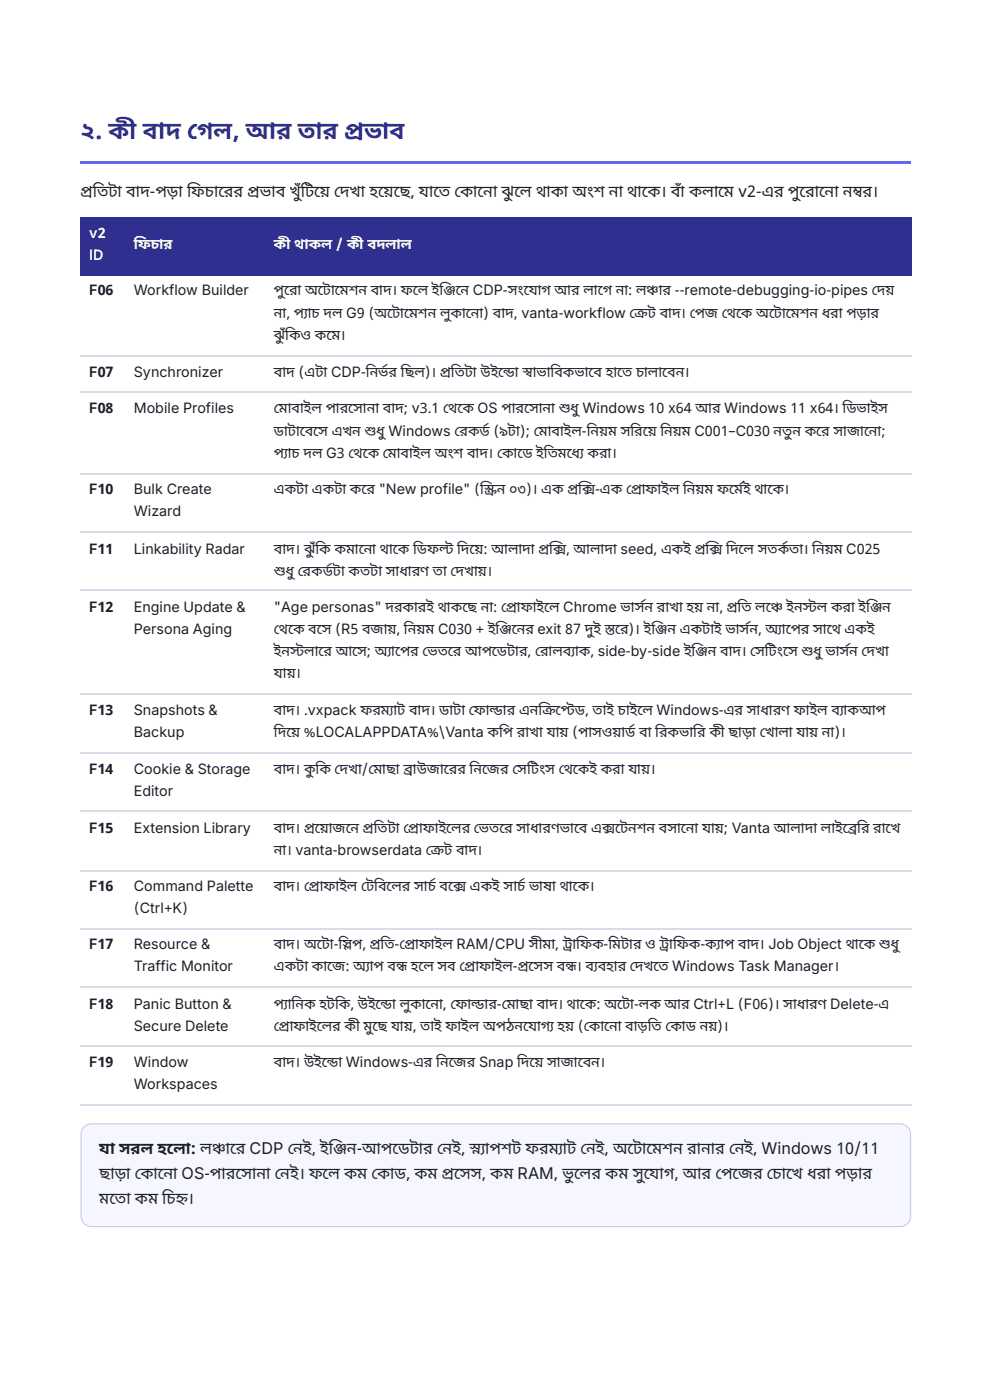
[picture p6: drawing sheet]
<svg xmlns="http://www.w3.org/2000/svg" width="210mm" height="297mm" viewBox="0 0 210 297" stroke-linecap="round" stroke-linejoin="round" font-family="sans-serif">
<defs><g id="words">
<g font-size="5.1" fill="#2e2f8f">
<text x="17.1" y="29.5">২. কী</text>
<text x="30.3" y="29.5">বা দ গে</text>
<text x="45.3" y="29.5">ল, আর তা র পভা ব</text>
<text x="73" y="29.5">্</text>
<text x="73" y="29.5">র</text>
</g>
<g font-size="3.4" fill="#1d1f27">
<text x="17.1" y="41.9">পতি টা</text>
<text x="17.1" y="41.9">্</text>
<text x="17.1" y="41.9">র</text>
<text x="26.7" y="41.9">বা দ-পড়া</text>
<text x="39.7" y="41.9">ফি চা রে</text>
<text x="49.5" y="41.9">র পভা ব খুঁ টয়ে</text>
<text x="52.5" y="41.9">্</text>
<text x="52.5" y="41.9">র</text>
<text x="63.8" y="41.9">ি</text>
<text x="63.8" y="41.9">খুঁ</text>
<text x="70.9" y="41.9">দে</text>
<text x="74.1" y="41.9">খা</text>
<text x="78.3" y="41.9">হয়ে</text>
<text x="83.5" y="41.9">ছে</text>
<text x="87" y="41.9">, যা তে</text>
<text x="96.4" y="41.9">কো</text>
<text x="101.3" y="41.9">নো</text>
<text x="106.3" y="41.9">ঝু লে</text>
<text x="113.6" y="41.9">থা কা</text>
<text x="121.3" y="41.9">অ</text>
<text x="121.3" y="41.9">ং</text>
<text x="125.9" y="41.9">শ না</text>
<text x="133" y="41.9">থা কে</text>
<text x="140.1" y="41.9">। বাঁ</text>
<text x="146.1" y="41.9">কলা মে</text>
<text x="156.5" y="41.9">v2-এর পু রোপুরো নো</text>
<text x="178.7" y="41.9">নমর।</text>
<text x="180.8" y="41.9">্</text>
<text x="180.8" y="41.9">ব</text>
<text x="21.1" y="244.7">যা</text>
<text x="25.3" y="244.7">সরল হলো</text>
<text x="40.5" y="244.7">: লঞ্চা</text>
<text x="48.8" y="244.7">রে</text>
<text x="52.9" y="244.7">CDP নে</text>
<text x="64.3" y="244.7">ই, ইঞ্জি</text>
<text x="73.6" y="244.7">ন-আপডে</text>
<text x="86.9" y="244.7">টা র নে</text>
<text x="95.9" y="244.7">ই, স্ন্যা</text>
<text x="103.8" y="244.7">পশট ফরম্যা</text>
<text x="120.3" y="244.7">ট নে</text>
<text x="126.4" y="244.7">ই, অটো</text>
<text x="137.1" y="244.7">মে</text>
<text x="140.4" y="244.7">শন রা না র নে</text>
<text x="157.8" y="244.7">ই, Windows 10/11</text>
<text x="21.1" y="250.2">ছা ড়া</text>
<text x="28.6" y="250.2">কো</text>
<text x="33.4" y="250.2">নো</text>
<text x="38.5" y="250.2">OS-পা রসো</text>
<text x="54.4" y="250.2">না</text>
<text x="58.2" y="250.2">নে</text>
<text x="61.5" y="250.2">ই। ফলে</text>
<text x="73" y="250.2">কম কো</text>
<text x="83.7" y="250.2">ড, কম পসে</text>
<text x="93.7" y="250.2">্</text>
<text x="93.7" y="250.2">র</text>
<text x="99.8" y="250.2">স, কম RAM, ভু লে</text>
<text x="125.4" y="250.2">র কম সু যোসুযো গ, আর পে</text>
<text x="155.3" y="250.2">জে</text>
<text x="159.7" y="250.2">র চো</text>
<text x="166.7" y="250.2">খে</text>
<text x="171.1" y="250.2">ধরা</text>
<text x="177" y="250.2">পড়া</text>
<text x="182.8" y="250.2">র</text>
<text x="21.1" y="255.4">মতো</text>
<text x="28.6" y="255.4">কম চি হ।</text>
<text x="37.3" y="255.4">্</text>
<text x="37.3" y="255.4">ন</text>
</g>
<g font-size="3" fill="#fff">
<text x="18.9" y="50.6">v2</text>
<text x="28.4" y="52.8">ফি</text>
<text x="32" y="52.8">চা র</text>
<text x="58.1" y="52.8">কী</text>
<text x="62.4" y="52.8">থা কল / কী</text>
<text x="77.9" y="52.8">বদলা ল</text>
<text x="18.9" y="55.3">ID</text>
</g>
<g font-size="3" fill="#1d1f27">
<text x="18.9" y="62.7">F06</text>
<text x="28.4" y="62.7">Workflow Builder</text>
<text x="58.1" y="62.7">পু রোপুরো</text>
<text x="64.7" y="62.7">অটো</text>
<text x="71" y="62.7">মে</text>
<text x="73.9" y="62.7">শন বা দ। ফলে</text>
<text x="91.6" y="62.7">ইঞ্জি</text>
<text x="96.6" y="62.7">নে</text>
<text x="100.3" y="62.7">CDP-সং</text>
<text x="111.1" y="62.7">যো</text>
<text x="114.8" y="62.7">গ আর লা গে</text>
<text x="130.6" y="62.7">না : লঞ্চা</text>
<text x="140.5" y="62.7">র --remote-debugging-io-pipes দে</text>
<text x="187.7" y="62.7">য়</text>
<text x="58.1" y="67.4">না , প্যা</text>
<text x="66.1" y="67.4">চ দল G9 (অটো</text>
<text x="85.7" y="67.4">মে</text>
<text x="88.6" y="67.4">শন লু কালু কানো</text>
<text x="102.5" y="67.4">) বা দ, vanta-workflow ক্রে</text>
<text x="137.3" y="67.4">ট বা দ। পে</text>
<text x="149.5" y="67.4">জ থে</text>
<text x="156" y="67.4">কে</text>
<text x="160.3" y="67.4">অটো</text>
<text x="166.6" y="67.4">মে</text>
<text x="169.6" y="67.4">শন ধরা</text>
<text x="179.4" y="67.4">পড়া</text>
<text x="184.6" y="67.4">র</text>
<text x="58.1" y="72.1">ঝুঁ কি</text>
<text x="63.7" y="72.1">ও কমে</text>
<text x="72.2" y="72.1">।</text>
<text x="18.9" y="80">F07</text>
<text x="28.4" y="80">Synchronizer</text>
<text x="58.1" y="80">বা দ (এটা</text>
<text x="70.2" y="80">CDP-নি র্ভ র ছি ল)। পতি টা</text>
<text x="93.3" y="80">্</text>
<text x="93.3" y="80">র</text>
<text x="101.9" y="80">উইন্ডো</text>
<text x="110.7" y="80">স্বা</text>
<text x="113.7" y="80">ভা বি কভা বে</text>
<text x="128.4" y="80">হা তে</text>
<text x="134.8" y="80">চা লা বে</text>
<text x="143.3" y="80">ন।</text>
<text x="18.9" y="87.7">F08</text>
<text x="28.4" y="87.7">Mobile Profiles</text>
<text x="58.1" y="87.7">মো</text>
<text x="61.8" y="87.7">বা ইল পা রসো</text>
<text x="77.8" y="87.7">না</text>
<text x="81.2" y="87.7">বা দ; v3.1 থে</text>
<text x="97" y="87.7">কে</text>
<text x="101.3" y="87.7">OS পা রসো</text>
<text x="115" y="87.7">না</text>
<text x="118.5" y="87.7">শধু Windows 10 x64 আর Windows 11 x64। ডি ভা ইস</text>
<text x="118.5" y="87.7">ু</text>
<text x="58.1" y="92.4">ডা টা বে</text>
<text x="66.4" y="92.4">সে</text>
<text x="70.3" y="92.4">এখন শধু Windows রে</text>
<text x="77.3" y="92.4">ু</text>
<text x="99.2" y="92.4">কর্ড</text>
<text x="104.6" y="92.4">(৯টা ); মো</text>
<text x="116.9" y="92.4">বা ইল-নি য় ম সরি য়ে</text>
<text x="140" y="92.4">নি য় ম C001–C030 নতু ন করে</text>
<text x="176.7" y="92.4">সা জ</text>
<text x="179.6" y="92.4">া</text>
<text x="183.2" y="92.4">নো</text>
<text x="186.9" y="92.4">;</text>
<text x="58.1" y="97.1">প্যা</text>
<text x="61.8" y="97.1">চ দল G3 থে</text>
<text x="76.9" y="97.1">কে</text>
<text x="81.2" y="97.1">মো</text>
<text x="84.9" y="97.1">বা ইল অ</text>
<text x="92.2" y="97.1">ং</text>
<text x="96.2" y="97.1">শ বা দ। কো</text>
<text x="109.7" y="97.1">ডে</text>
<text x="113.7" y="97.1">ইতি মধ্যে</text>
<text x="124.6" y="97.1">করা ।</text>
<text x="18.9" y="104.8">F10</text>
<text x="28.4" y="104.8">Bulk Create</text>
<text x="58.1" y="104.8">একটা</text>
<text x="66.1" y="104.8">একটা</text>
<text x="74.2" y="104.8">করে</text>
<text x="80.3" y="104.8">&quot;New profile&quot; (স্ক্রি</text>
<text x="105.3" y="104.8">ন ০৩)। এক পক্সি</text>
<text x="120.3" y="104.8">্</text>
<text x="120.3" y="104.8">র</text>
<text x="126.2" y="104.8">-এক প্রো</text>
<text x="136.9" y="104.8">ফা ইল নি য় ম ফর্মে</text>
<text x="157.5" y="104.8">ই থা কে</text>
<text x="166.2" y="104.8">।</text>
<text x="28.4" y="109.5">Wizard</text>
<text x="18.9" y="117.4">F11</text>
<text x="28.4" y="117.4">Linkability Radar</text>
<text x="58.1" y="117.4">বা দ। ঝুঁ কি</text>
<text x="70.9" y="117.4">কমা নো</text>
<text x="80.5" y="117.4">থা কে</text>
<text x="87.6" y="117.4">ডি ফল দি য়ে</text>
<text x="93.1" y="117.4">্</text>
<text x="93.1" y="117.4">ট</text>
<text x="102.5" y="117.4">: আলা দা</text>
<text x="114.2" y="117.4">পক্সি</text>
<text x="114.2" y="117.4">্</text>
<text x="114.2" y="117.4">র</text>
<text x="120" y="117.4">, আলা দা</text>
<text x="131.6" y="117.4">seed, একই পক্সি</text>
<text x="147.3" y="117.4">্</text>
<text x="147.3" y="117.4">র</text>
<text x="154" y="117.4">দি লে</text>
<text x="160.7" y="117.4">সতর্ক তা । নি য় ম C025</text>
<text x="58.1" y="122.1">শধু রে</text>
<text x="58.1" y="122.1">ু</text>
<text x="66" y="122.1">কর্ড টা</text>
<text x="73.9" y="122.1">কতটা</text>
<text x="81.8" y="122.1">সা ধা রণ তা</text>
<text x="95.5" y="122.1">দে</text>
<text x="98.4" y="122.1">খা য় ।</text>
<text x="18.9" y="129.8">F12</text>
<text x="28.4" y="129.8">Engine Update &amp;</text>
<text x="58.1" y="129.8">&quot;Age personas&quot; দরকা রই থা কছে</text>
<text x="101.9" y="129.8">না : প্রো</text>
<text x="110.4" y="129.8">ফা ইলে</text>
<text x="119.4" y="129.8">Chrome ভা র্স ন রা খা</text>
<text x="145.6" y="129.8">হয় না , পতি</text>
<text x="154.1" y="129.8">্</text>
<text x="154.1" y="129.8">র</text>
<text x="160.1" y="129.8">লঞ্চে</text>
<text x="166.8" y="129.8">ইনসল করা</text>
<text x="170.2" y="129.8">্</text>
<text x="170.2" y="129.8">ট</text>
<text x="182" y="129.8">ইঞ্জি</text>
<text x="187.1" y="129.8">ন</text>
<text x="28.4" y="134.5">Persona Aging</text>
<text x="58.1" y="134.5">থে</text>
<text x="61.1" y="134.5">কে</text>
<text x="65.4" y="134.5">বসে</text>
<text x="71.1" y="134.5">(R5 বজ</text>
<text x="78.6" y="134.5">া</text>
<text x="82.2" y="134.5">য় , নি য় ম C030 + ইঞ্জি</text>
<text x="108.5" y="134.5">নে</text>
<text x="111.4" y="134.5">র exit 87 দু ই সরে</text>
<text x="125.9" y="134.5">দু ্</text>
<text x="128.2" y="134.5">ত</text>
<text x="133.3" y="134.5">)। ইঞ্জি</text>
<text x="141.5" y="134.5">ন একটা ই ভা র্স ন, অ্যা</text>
<text x="166.6" y="134.5">পে</text>
<text x="169.8" y="134.5">র সা থে</text>
<text x="179.1" y="134.5">একই</text>
<text x="58.1" y="139.2">ইনসলা রে</text>
<text x="58.1" y="143.9">যা য় ।</text>
<text x="61.5" y="139.2">্</text>
<text x="61.5" y="139.2">ট</text>
<text x="71.2" y="139.2">আসে</text>
<text x="77.8" y="139.2">; অ্যা</text>
<text x="83.8" y="139.2">পে</text>
<text x="87" y="139.2">র ভে</text>
<text x="92.8" y="139.2">তরে</text>
<text x="98.6" y="139.2">আপডে</text>
<text x="107.5" y="139.2">টা র, রো</text>
<text x="117.1" y="139.2">লব্যা</text>
<text x="122.7" y="139.2">ক, side-by-side ইঞ্জি</text>
<text x="150.1" y="139.2">ন বা দ। সে</text>
<text x="162.2" y="139.2">টিং</text>
<text x="166" y="139.2">সে</text>
<text x="169.9" y="139.2">শধু ভা র্স ন দে</text>
<text x="169.9" y="139.2">ু</text>
<text x="185.6" y="139.2">খা</text>
<text x="18.9" y="151.6">F13</text>
<text x="28.4" y="151.6">Snapshots &amp;</text>
<text x="58.1" y="151.6">বা দ। .vxpack ফরম্যা</text>
<text x="84.2" y="151.6">ট বা দ। ডা টা</text>
<text x="99.4" y="151.6">ফো</text>
<text x="103.8" y="151.6">ল্ডা</text>
<text x="107.4" y="151.6">র এনক্রি</text>
<text x="117.8" y="151.6">প্টে</text>
<text x="121.9" y="151.6">ড, তা ই চা ইলে</text>
<text x="139.2" y="151.6">Windows-এর সা ধা রণ ফা ইল ব্যা</text>
<text x="179.7" y="151.6">কআপ</text>
<text x="28.4" y="156.3">Backup</text>
<text x="58.1" y="156.3">দি য়ে</text>
<text x="64.4" y="156.3">%LOCALAPPDATA%\Vanta কপি</text>
<text x="109.6" y="156.3">রা খা</text>
<text x="115.9" y="156.3">যা য় (পা সওয়া র্ড</text>
<text x="135.5" y="156.3">বা</text>
<text x="138.9" y="156.3">রি কভা রি</text>
<text x="150.4" y="156.3">কী</text>
<text x="154.4" y="156.3">ছা ড়া</text>
<text x="161.1" y="156.3">খো</text>
<text x="165" y="156.3">লা</text>
<text x="168.9" y="156.3">যা য় না )।</text>
<text x="18.9" y="164.2">F14</text>
<text x="28.4" y="164.2">Cookie &amp; Storage</text>
<text x="58.1" y="164.2">বা দ। কু কি</text>
<text x="70.9" y="164.2">দে</text>
<text x="73.8" y="164.2">খা /মো</text>
<text x="81.9" y="164.2">ছা</text>
<text x="85.5" y="164.2">ব্রা</text>
<text x="88.4" y="164.2">উজ</text>
<text x="90.5" y="164.2">া</text>
<text x="94.1" y="164.2">রে</text>
<text x="97" y="164.2">র নি জে</text>
<text x="106" y="164.2">র সে</text>
<text x="111.7" y="164.2">টিং</text>
<text x="115.6" y="164.2">স থে</text>
<text x="121.5" y="164.2">কে</text>
<text x="125" y="164.2">ই করা</text>
<text x="133.2" y="164.2">যা য় ।</text>
<text x="28.4" y="168.9">Editor</text>
<text x="18.9" y="176.6">F15</text>
<text x="28.4" y="176.6">Extension Library</text>
<text x="58.1" y="176.6">বা দ। পয়ো</text>
<text x="64.5" y="176.6">্</text>
<text x="64.5" y="176.6">র</text>
<text x="70.5" y="176.6">জনে</text>
<text x="77" y="176.6">পতি টা</text>
<text x="77" y="176.6">্</text>
<text x="77" y="176.6">র</text>
<text x="85.5" y="176.6">প্রো</text>
<text x="89.7" y="176.6">ফা ইলে</text>
<text x="97.9" y="176.6">র ভে</text>
<text x="103.7" y="176.6">তরে</text>
<text x="109.5" y="176.6">সা ধা রণভা বে</text>
<text x="125.3" y="176.6">একটে</text>
<text x="127.6" y="176.6">্</text>
<text x="127.6" y="176.6">স</text>
<text x="133.2" y="176.6">নশন বসা নো</text>
<text x="148.9" y="176.6">যা য় ; Vanta আলা দা</text>
<text x="174" y="176.6">লা ইব্রে</text>
<text x="181.7" y="176.6">রি</text>
<text x="185.1" y="176.6">রা খে</text>
<text x="58.1" y="181.3">না । vanta-browserdata ক্রে</text>
<text x="94.2" y="181.3">ট বা দ।</text>
<text x="18.9" y="189">F16</text>
<text x="28.4" y="189">Command Palette</text>
<text x="58.1" y="189">বা দ। প্রো</text>
<text x="68.6" y="189">ফা ইল টে</text>
<text x="79.3" y="189">বি লে</text>
<text x="85.2" y="189">র সা র্চ বক্সে</text>
<text x="99.6" y="189">একই সা র্চ ভা ষা</text>
<text x="118.7" y="189">থা কে</text>
<text x="124.9" y="189">।</text>
<text x="28.4" y="193.7">(Ctrl+K)</text>
<text x="18.9" y="201.4">F17</text>
<text x="28.4" y="201.4">Resource &amp;</text>
<text x="58.1" y="201.4">বা দ। অটো</text>
<text x="70.7" y="201.4">-স্লি</text>
<text x="74.7" y="201.4">প, পতি -প্রো</text>
<text x="78.4" y="201.4">্</text>
<text x="78.4" y="201.4">র</text>
<text x="88.8" y="201.4">ফা ইল RAM/CPU সী মা , ট্রা</text>
<text x="122.2" y="201.4">ফি ক-মি টা র ও ট্রা</text>
<text x="142.7" y="201.4">ফি ক-ক্যা</text>
<text x="153.6" y="201.4">প বা দ। Job Object থা কে</text>
<text x="186.3" y="201.4">শধু</text>
<text x="186.3" y="201.4">ু</text>
<text x="28.4" y="206.1">Traffic Monitor</text>
<text x="58.1" y="206.1">একটা</text>
<text x="66.1" y="206.1">কা জে</text>
<text x="73.2" y="206.1">: অ্যা</text>
<text x="79.2" y="206.1">প বন হলে</text>
<text x="84" y="206.1">্</text>
<text x="84" y="206.1">ধ</text>
<text x="92.8" y="206.1">সব প্রো</text>
<text x="101.6" y="206.1">ফা ইল-পসে</text>
<text x="109.8" y="206.1">্</text>
<text x="109.8" y="206.1">র</text>
<text x="115.2" y="206.1">স বন। ব্য বহা র দে</text>
<text x="119.9" y="206.1">্</text>
<text x="119.9" y="206.1">ধ</text>
<text x="136.4" y="206.1">খতে</text>
<text x="142.5" y="206.1">Windows Task Manager।</text>
<text x="18.9" y="214">F18</text>
<text x="28.4" y="214">Panic Button &amp;</text>
<text x="58.1" y="214">প্যা</text>
<text x="61.8" y="214">নি ক হটকি</text>
<text x="74.3" y="214">, উইন্ডো</text>
<text x="84.7" y="214">লু কালু কানো</text>
<text x="93.9" y="214">, ফো</text>
<text x="99.9" y="214">ল্ডা</text>
<text x="103.5" y="214">র-মো</text>
<text x="110.1" y="214">ছা</text>
<text x="113.8" y="214">বা দ। থা কে</text>
<text x="126.4" y="214">: অটো</text>
<text x="134.4" y="214">-লক আর Ctrl+L (F06)। সা ধা রণ Delete-এ</text>
<text x="28.4" y="218.7">Secure Delete</text>
<text x="58.1" y="218.7">প্রো</text>
<text x="62.2" y="218.7">ফা ইলে</text>
<text x="70.4" y="218.7">র কী</text>
<text x="77.1" y="218.7">মু ছেমুছে যা য় , তা ই ফা ইল অপঠনযো</text>
<text x="114.7" y="218.7">গ্য</text>
<text x="118.2" y="218.7">হয় (কো</text>
<text x="128.1" y="218.7">নো</text>
<text x="132.6" y="218.7">বা ড় তি</text>
<text x="141.1" y="218.7">কো</text>
<text x="145.4" y="218.7">ড নয় )।</text>
<text x="18.9" y="226.4">F19</text>
<text x="28.4" y="226.4">Window</text>
<text x="58.1" y="226.4">বা দ। উইন্ডো</text>
<text x="73.3" y="226.4">Windows-এর নি জে</text>
<text x="99" y="226.4">র Snap দি য়ে</text>
<text x="116" y="226.4">সা জ</text>
<text x="118.9" y="226.4">া</text>
<text x="122.5" y="226.4">বে</text>
<text x="125.3" y="226.4">ন।</text>
<text x="28.4" y="231.1">Workspaces</text>
</g>
</g></defs>
<path d="M17.1 34.2h176.1v.5h-176.1z" fill="#6366f1"/>
<g fill="#2e2f8f">
<path d="M17.1 46.1h9.4v12.4h-9.4z"/>
<path d="M26.5 46.1h29.7v12.4h-29.7z"/>
<path d="M56.2 46.1h137v12.4h-137z"/>
</g>
<g fill="none" stroke="#d9dbe8" stroke-width=".25">
<path d="M17.1 75.4h176.1M17.1 83.1h176.1M17.1 100.5h176.1M17.1 112.8h176.1M17.1 125.2h176.1M17.1 147.3h176.1M17.1 159.7h176.1M17.1 172h176.1M17.1 184.7h176.1M17.1 197.1h176.1M17.1 209.4h176.1M17.1 221.8h176.1"/>
<path d="M17.1 234.5h176.1"/>
</g>
<path d="M17.8 239.1a2.22 2.22 0 0 1 1.6-.7h171.4a2.22 2.22 0 0 1 2.2 2.2v17.4a2.22 2.22 0 0 1-2.2 2.2h-171.4a2.22 2.22 0 0 1-2.2-2.2v-17.4a2.22 2.22 0 0 1 .6-1.5z" fill="#f5f6ff"/>
<path d="M17.8 239.1a2.22 2.22 0 0 1 1.6-.7h171.4a2.22 2.22 0 0 1 2.2 2.2v17.4a2.22 2.22 0 0 1-2.2 2.2h-171.4a2.22 2.22 0 0 1-2.2-2.2v-17.4a2.22 2.22 0 0 1 .6-1.5z" fill="none" stroke="#c9ccf4" stroke-width=".25"/>
<use href="#words"/>
</svg>
